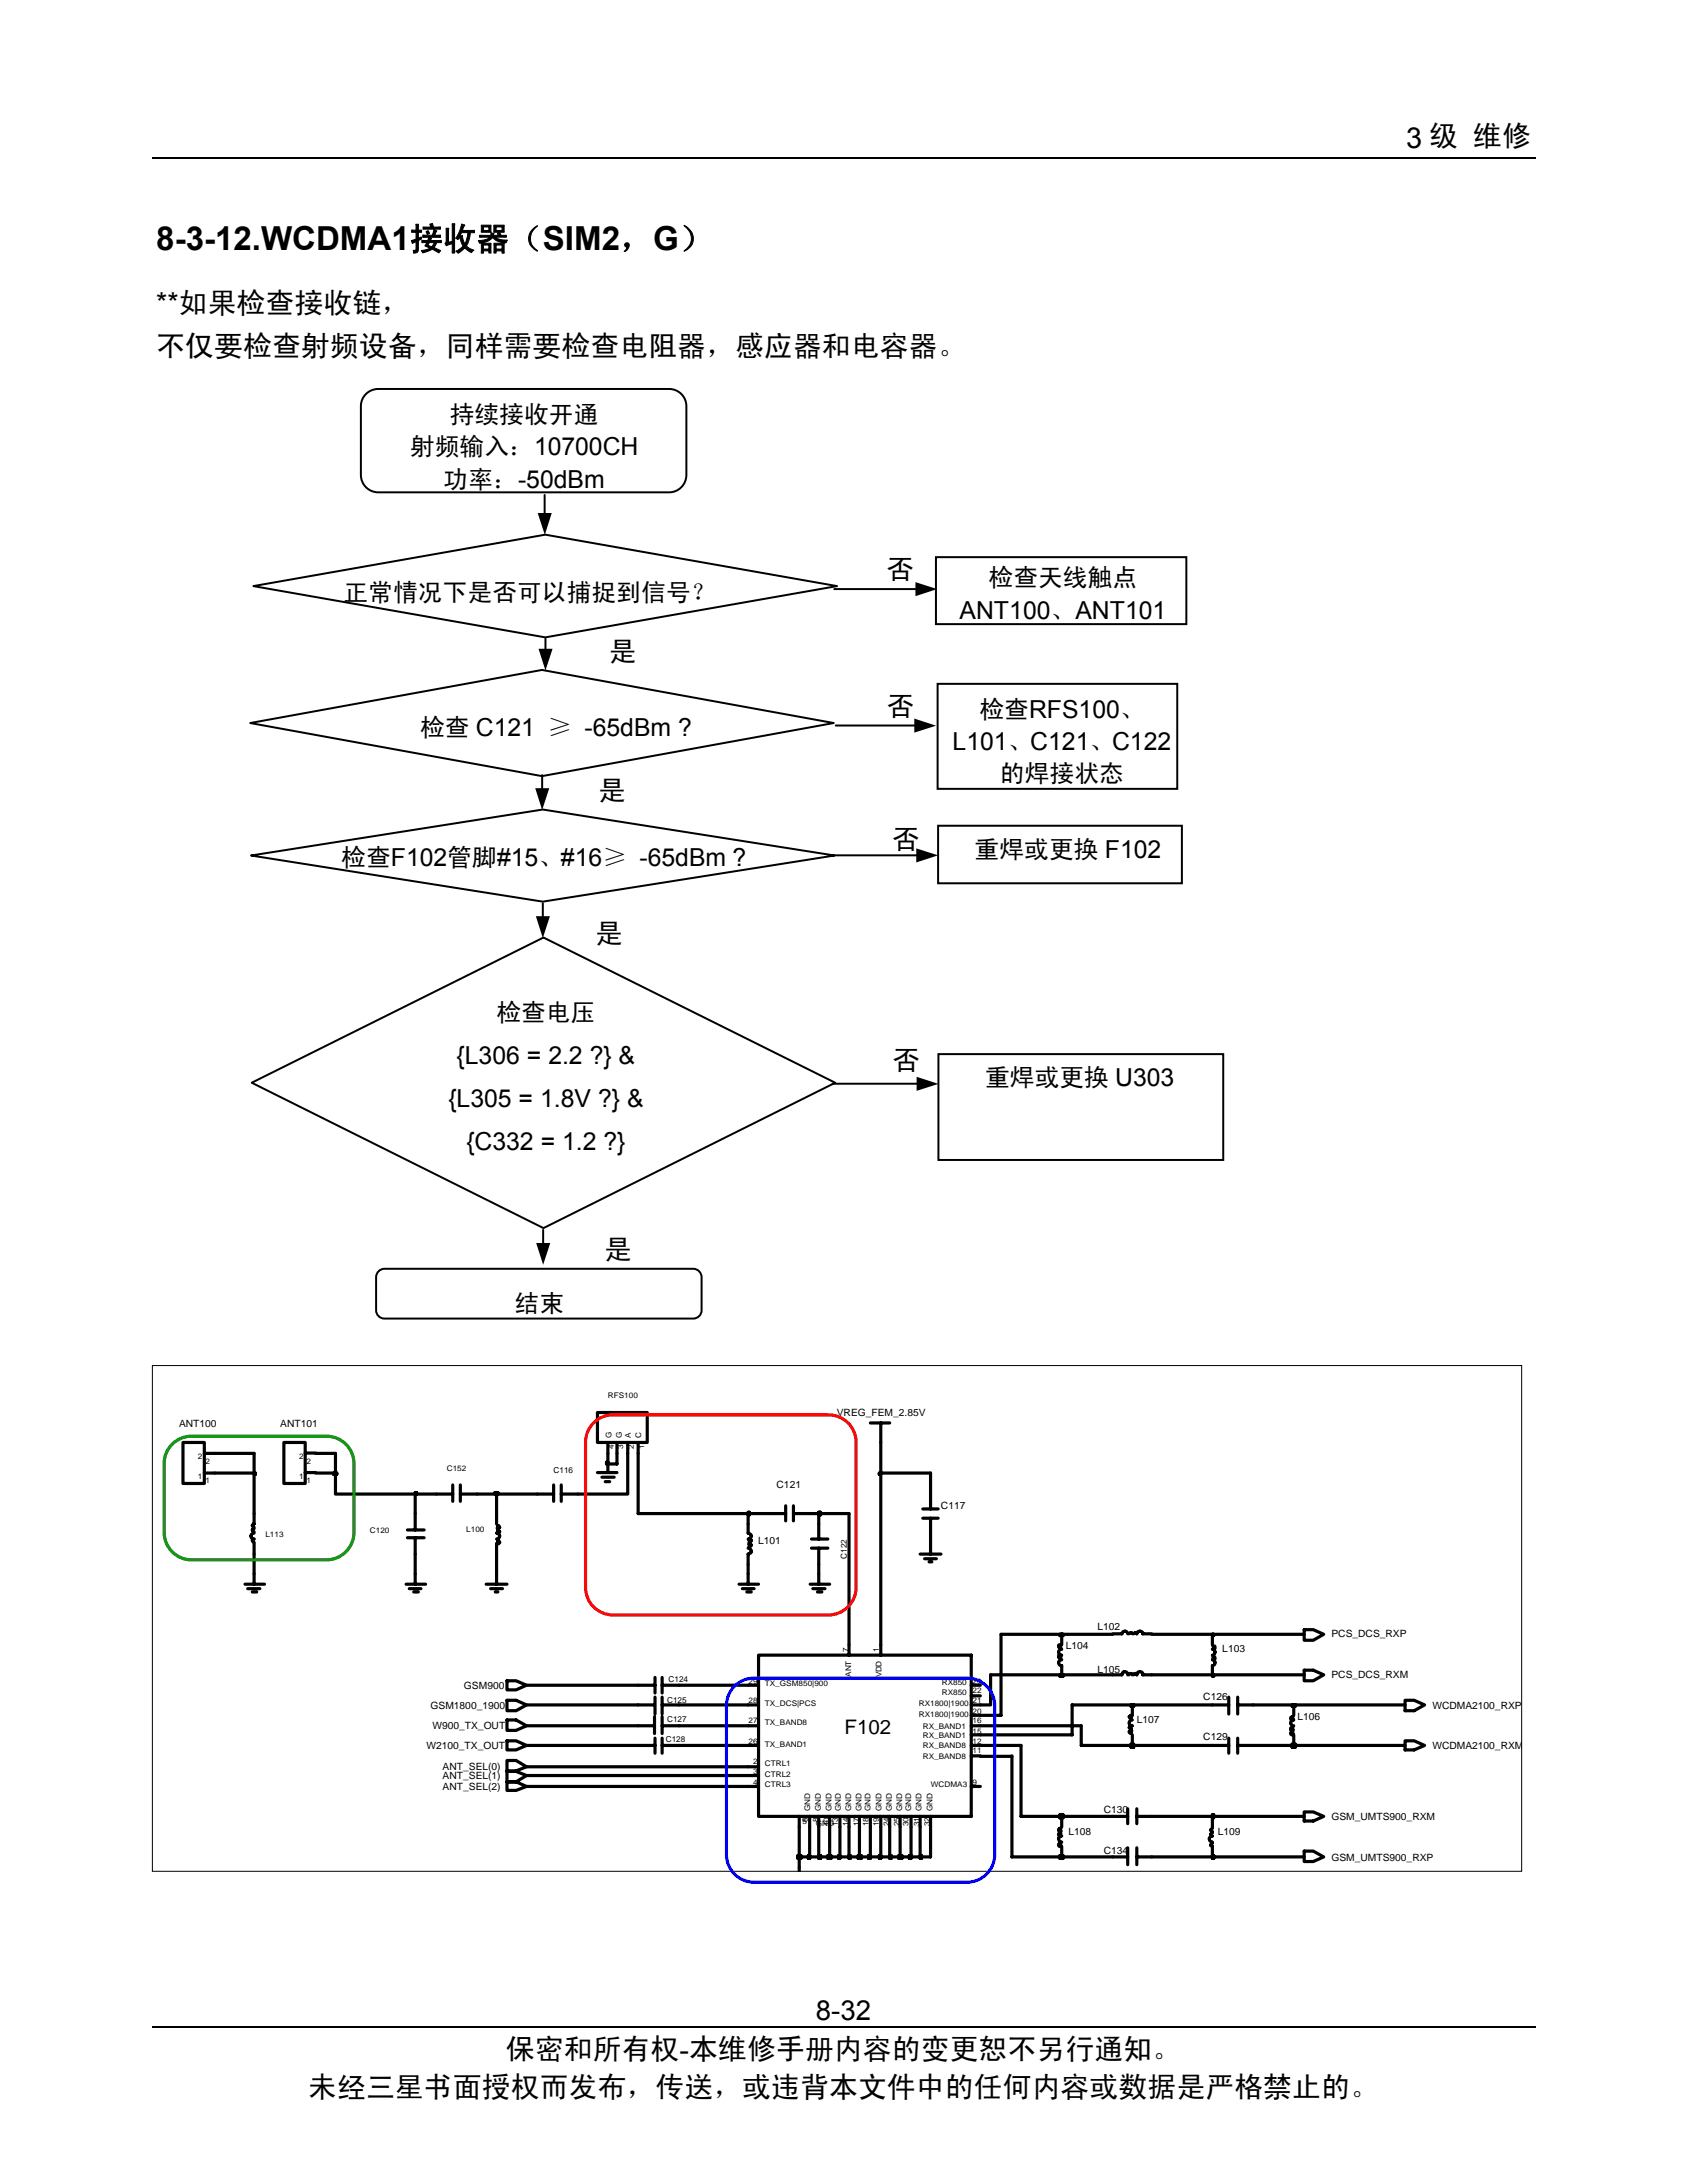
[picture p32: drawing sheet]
<svg xmlns="http://www.w3.org/2000/svg" width="216mm" height="279mm" viewBox="0 0 216 279" stroke-linecap="round" stroke-linejoin="round" font-family="sans-serif">
<defs><g id="words">
<text font-size="4.2" x="20" y="32">8-3-12.WCDMA1接收器（SIM2，G）</text>
<g font-size="3.7">
<text x="180" y="18.9">3 级 维修</text>
<text x="20" y="40.1">**如果检查接收链，</text>
<text x="20" y="45.6">不仅要检查射频设备，同样需要检查电阻器，感应器和电容器。</text>
<text x="64.7" y="263.5">保密和所有权-本维修手册内容的变更恕不另行通知。</text>
<text x="39.4" y="268.3">未经三星书面授权而发布，传送，或违背本文件中的任何内容或数据是严格禁止的。</text>
</g>
<g font-size="3.5">
<text x="113.5" y="74.1">否</text>
<text x="77.9" y="84.5">是</text>
<text x="113.5" y="91.6">否</text>
<text x="76.5" y="102.3">是</text>
<text x="114.2" y="108.7">否</text>
<text x="76.2" y="120.8">是</text>
<text x="114.2" y="137">否</text>
<text x="77.3" y="161.1">是</text>
<text x="104.4" y="258.5">8-32</text>
</g>
<g font-size="3.2">
<text x="52.5" y="58.3">射频输入：10700CH</text>
<text x="57.6" y="54.1">持续接收开通</text>
<text x="56.8" y="62.4">功率：-50dBm</text>
<text x="44" y="76.9">正常情况下是否可以捕捉到信号？</text>
<text x="126.5" y="75">检查天线触点</text>
<text x="122.8" y="79.2">ANT100、ANT101</text>
<text x="53.8" y="94.2">检查 C121 ≥ -65dBm ?</text>
<text x="121.9" y="96">L101、C121、C122</text>
<text x="125.3" y="91.9">检查RFS100、</text>
<text x="128" y="100.1">的焊接状态</text>
<text x="43.7" y="110.8">检查F102管脚#15、#16≥ -65dBm ?</text>
<text x="124.7" y="109.8">重焊或更换 F102</text>
<text x="63.5" y="130.7">检查电压</text>
<text x="58.4" y="136.2">{L306 = 2.2 ?} &amp;</text>
<text x="57.4" y="141.7">{L305 = 1.8V ?} &amp;</text>
<text x="126.1" y="138.9">重焊或更换 U303</text>
<text x="59.7" y="147.2">{C332 = 1.2 ?}</text>
<text x="65.9" y="167.9">结束</text>
</g>
<text font-size="2.6" x="108.1" y="221.9">F102</text>
<g font-size="1.3">
<text x="22.9" y="182.6">ANT100</text>
<text x="35.9" y="182.6">ANT101</text>
<text x="107.1" y="181.3">VREG_FEM_2.85V</text>
<text x="99.4" y="190.4">C121</text>
<text x="97" y="197.6">L101</text>
<text x="120.4" y="193.1">C117</text>
<text x="140.4" y="208.6">L102</text>
<text x="170.4" y="209.6">PCS_DCS_RXP</text>
<text x="136.4" y="211.1">L104</text>
<text x="140.4" y="214.2">L105</text>
<text x="156.4" y="211.4">L103</text>
<text x="170.4" y="214.8">PCS_DCS_RXM</text>
<text x="55.1" y="218.7">GSM1800_1900</text>
<text x="55.3" y="221.3">W900_TX_OUT</text>
<text x="59.4" y="216.2">GSM900</text>
<text x="145.5" y="220.5">L107</text>
<text x="154" y="217.6">C126</text>
<text x="166" y="220.1">L106</text>
<text x="183.3" y="218.7">WCDMA2100_RXP</text>
<text x="54.6" y="223.9">W2100_TX_OUT</text>
<text x="56.6" y="226.5">ANT_SEL(0)</text>
<text x="56.6" y="227.7">ANT_SEL(1)</text>
<text x="154" y="222.7">C129</text>
<text x="183.3" y="223.9">WCDMA2100_RXM</text>
<text x="56.6" y="229">ANT_SEL(2)</text>
<text x="141.3" y="232.1">C130</text>
<text x="170.4" y="232.9">GSM_UMTS900_RXM</text>
<text x="136.7" y="234.8">L108</text>
<text x="141.3" y="237.3">C134</text>
<text x="155.9" y="234.8">L109</text>
<text x="170.4" y="238.2">GSM_UMTS900_RXP</text>
</g>
<g font-size="1">
<text x="77.8" y="179">RFS100</text>
<text x="78.2" y="184.1" transform="rotate(-90 78.2 184.1)">G</text>
<text x="78.6" y="185.4" transform="rotate(-90 78.6 185.4)">4</text>
<text x="79.6" y="184.1" transform="rotate(-90 79.6 184.1)">G</text>
<text x="79.7" y="185.4" transform="rotate(-90 79.7 185.4)">3</text>
<text x="80.7" y="184.1" transform="rotate(-90 80.7 184.1)">A</text>
<text x="81.1" y="185.4" transform="rotate(-90 81.1 185.4)">2</text>
<text x="82" y="184.1" transform="rotate(-90 82 184.1)">C</text>
<text x="82.5" y="185.4" transform="rotate(-90 82.5 185.4)">1</text>
<text x="25.3" y="189.3">1</text>
<text x="25.3" y="186.8">2</text>
<text x="26.3" y="189.9">1</text>
<text x="26.3" y="187.4">2</text>
<text x="38.3" y="189.3">1</text>
<text x="38.3" y="186.8">2</text>
<text x="39.2" y="189.9">1</text>
<text x="39.2" y="187.4">2</text>
<text x="57.2" y="188.3">C152</text>
<text x="70.9" y="188.5">C116</text>
<text x="34" y="196.7">L113</text>
<text x="47.3" y="196.2">C120</text>
<text x="59.7" y="196">L100</text>
<text x="108.4" y="199.5" transform="rotate(-90 108.4 199.5)">C122</text>
<text x="85.6" y="215.3">C124</text>
<text x="95.8" y="215.5">29</text>
<text x="97.9" y="215.8">TX_GSM850|900</text>
<text x="108.6" y="211.4" transform="rotate(-90 108.6 211.4)">7</text>
<text x="108.9" y="214.6" transform="rotate(-90 108.9 214.6)">ANT</text>
<text x="112.5" y="211.4" transform="rotate(-90 112.5 211.4)">1</text>
<text x="112.8" y="214.7" transform="rotate(-90 112.8 214.7)">VDD</text>
<text x="120.5" y="215.6">RX850</text>
<text x="124.5" y="215.5">23</text>
<text x="85.4" y="218">C125</text>
<text x="85.4" y="220.4">C127</text>
<text x="95.8" y="220.5">27</text>
<text x="95.8" y="218">28</text>
<text x="97.9" y="220.8">TX_BAND8</text>
<text x="97.9" y="218.3">TX_DCS|PCS</text>
<text x="117.6" y="218.3">RX1800|1900</text>
<text x="117.6" y="219.7">RX1800|1900</text>
<text x="118.1" y="221.2">RX_BAND1</text>
<text x="120.5" y="217">RX850</text>
<text x="124.5" y="216.7">22</text>
<text x="124.5" y="221.9">15</text>
<text x="124.5" y="220.5">16</text>
<text x="124.5" y="219.4">20</text>
<text x="124.5" y="218">21</text>
<text x="85.2" y="222.9">C128</text>
<text x="95.8" y="223.2">26</text>
<text x="96.4" y="225.7">2</text>
<text x="96.4" y="227.1">3</text>
<text x="97.9" y="223.6">TX_BAND1</text>
<text x="97.9" y="226.1">CTRL1</text>
<text x="97.9" y="227.4">CTRL2</text>
<text x="118.1" y="222.4">RX_BAND1</text>
<text x="118.1" y="225.1">RX_BAND8</text>
<text x="118.1" y="223.7">RX_BAND8</text>
<text x="124.5" y="224.4">11</text>
<text x="124.5" y="223.2">12</text>
<text x="96.4" y="228.4">4</text>
<text x="97.9" y="228.8">CTRL3</text>
<text x="102.7" y="233.4">5</text>
<text x="103.4" y="233.2" transform="rotate(-90 103.4 233.2)">6</text>
<text x="103.7" y="231.7" transform="rotate(-90 103.7 231.7)">GND</text>
<text x="104.4" y="233.8">GND</text>
<text x="104.8" y="233.2" transform="rotate(-90 104.8 233.2)">8</text>
<text x="105" y="231.7" transform="rotate(-90 105 231.7)">GND</text>
<text x="106.1" y="233.8" transform="rotate(-90 106.1 233.8)">10</text>
<text x="106.4" y="231.7" transform="rotate(-90 106.4 231.7)">GND</text>
<text x="107.2" y="233.8" transform="rotate(-90 107.2 233.8)">13</text>
<text x="107.6" y="231.7" transform="rotate(-90 107.6 231.7)">GND</text>
<text x="108.6" y="233.8" transform="rotate(-90 108.6 233.8)">14</text>
<text x="108.9" y="231.7" transform="rotate(-90 108.9 231.7)">GND</text>
<text x="110" y="233.8" transform="rotate(-90 110 233.8)">17</text>
<text x="110.3" y="231.7" transform="rotate(-90 110.3 231.7)">GND</text>
<text x="111.1" y="233.8" transform="rotate(-90 111.1 233.8)">18</text>
<text x="111.4" y="231.7" transform="rotate(-90 111.4 231.7)">GND</text>
<text x="112.5" y="233.8" transform="rotate(-90 112.5 233.8)">19</text>
<text x="112.8" y="231.7" transform="rotate(-90 112.8 231.7)">GND</text>
<text x="113.8" y="233.8" transform="rotate(-90 113.8 233.8)">24</text>
<text x="114.1" y="231.7" transform="rotate(-90 114.1 231.7)">GND</text>
<text x="115.1" y="233.8" transform="rotate(-90 115.1 233.8)">25</text>
<text x="115.5" y="231.7" transform="rotate(-90 115.5 231.7)">GND</text>
<text x="116.3" y="233.8" transform="rotate(-90 116.3 233.8)">30</text>
<text x="116.6" y="231.7" transform="rotate(-90 116.6 231.7)">GND</text>
<text x="117.7" y="233.8" transform="rotate(-90 117.7 233.8)">31</text>
<text x="117.9" y="231.7" transform="rotate(-90 117.9 231.7)">GND</text>
<text x="119" y="233.8" transform="rotate(-90 119 233.8)">32</text>
<text x="119.1" y="228.8">WCDMA3</text>
<text x="119.3" y="231.7" transform="rotate(-90 119.3 231.7)">GND</text>
<text x="124.5" y="228.4">9</text>
</g>
</g></defs>
<path d="M19.5 20.3h177M19.5 259.4h177" fill="none" stroke="#000" stroke-width=".17"/>
<g fill="none" stroke="#000" stroke-width=".25">
<path d="M46.8 50.4l.5-.3 .5-.2 .6-.1h37.2a2.2 2.2 0 0 1 2.2 2.2v8.8a2.22 2.22 0 0 1-2.2 2.2h-37.2a2.22 2.22 0 0 1-2.2-2.2v-8.8l.1-.6 .2-.5zM32.4 75l37.4-6.6 37.3 6.6-37.3 6.6zM69.7 63.4v2.3M106.8 75.4h10.4M119.8 71.3h32v8.6h-32zM32 92.5l37.4-6.8 37.3 6.8-37.3 6.8zM69.4 99.2v1.7M69.8 81.7v1.4M107 92.9h10.1M120 87.5h30.7v13.5h-30.7zM32.1 109.5l37.4-5.9 37.3 5.9-37.3 5.9zM69.5 115.6v1.7"/>
<path d="M106.5 109.5h10.8M120.1 105.7h31.2v7.4h-31.2zM32.2 138.6l37.4-18.6 37.3 18.6-37.3 18.6zM106.6 138.7h10.7M120.1 134.9h36.4v13.6h-36.4zM69.5 157.4v1.7M48.6 162.6l.6-.2h39.5a1.08 1.08 0 0 1 1.1 1.1v4.2a1.06 1.06 0 0 1-1.1 1.1h-39.5a1.06 1.06 0 0 1-1.1-1.1v-4.2l.1-.4z"/>
</g>
<path d="M68.8 65.7h1.8l-.9 2.8zM117.2 74.5l2.7 .9-2.7 .9zM68.9 83h1.8l-.9 2.8zM117 92l2.8 .9-2.8 .9zM68.5 100.9h1.8l-.9 2.8zM68.6 117.3h1.8l-.9 2.8zM117.3 108.6l2.8 .9-2.8 .9zM117.3 137.8l2.8 .9-2.8 .9zM68.6 159.1h1.8l-.9 2.8z" fill="#000"/>
<g fill="none" stroke="#000" stroke-width=".41">
<path d="M23.4 184.6h2.7v5.3h-2.7zM26.1 186h1.4M26.1 188.5h1.4M32.5 196.2l-.2 .1-.2 .3 .1 .2 .3 .2-.2 .2 .2 .2M32.5 193.7v1.4h-.1l-.1 .1 .2 .3M32.5 195.6h-.1l-.1 .2 .2 .3M32.5 197.6v1.3M36.3 184.6h2.8v5.3h-2.8zM39.1 186h1.3M39.1 188.5h1.3M52.1 195.8h2.2M52.1 196.8h2.2"/>
<path d="M53.1 193.7v2.1M53.1 196.8v2.1M55.8 191.2h2.1M57.9 190.1v2.1M58.9 191.2h2.2M58.9 190.1v2.1M63.5 196.2l.4 .2 .1 .2-.1 .2-.4 .2M63.5 193.7v1.4M63.5 197.6v1.3M63.7 195.3h.1l.2 .2-.3 .1h-.1M63.7 195.9h.1l.2 .2-.2 .1h-.2M63.7 197.2h.1l.2 .2-.2 .2-.2-.1"/>
<path d="M68.8 191.2h2.1M70.9 190.1v2.1M71.8 191.2h2.2M71.8 190.1v2.1M76.5 180.8h6.3v3.8h-6.3zM76.5 188.5h2.5M77 189.1h1.6M77.5 189.6h.5M77.8 184.6v1.4M77.8 187.4v1.1M79 184.6v1.4M80.3 184.6v1.4"/>
<path d="M81.7 184.6v1.4M95.7 198.1l.4 .2v.3v.1l-.4 .2v1.3M95.7 195.1v1.1l.4 .2v.2v.2l-.4 .2M95.8 197h.1l.2 .2-.1 .1h-.1M95.8 197.6h.2l.1 .1-.1 .2h-.1M98.5 193.7h2M100.5 192.7v2M101.5 193.7h2.2M101.5 192.7v2M103.9 197h2M103.9 198.1h2M104.8 195.1v1.9"/>
<path d="M104.8 198.1v2.1M111.4 182.1h2.5M112.7 182.1v2.5M117.8 198.9h2.6M118.1 193.1h2M118.1 194.3h2M118.3 199.5h1.5M118.9 199.9h.4M119.1 191.2v1.9M119.1 194.3v1.9M119.1 197.6v1.3M31.4 202.8h2.5"/>
<path d="M31.7 203.3h1.6M32.3 203.8h.6M32.5 201.4v1.4M52 202.8h2.5M52.4 203.3h1.5M52.9 203.8h.6M53.1 201.4v1.4M62.2 202.8h2.7M62.8 203.3h1.5M63.4 203.8h.3M63.5 201.4v1.4M64.9 215.1h1.1l1.4 .6-1.4 .6h-1.1z"/>
<path d="M64.9 217.6h1.1l1.4 .6-1.4 .8h-1.1zM81.7 218.2h2.1M81.7 215.7h2.1M83.8 219.7v2.2M83.8 214.7v2M83.8 217.2v2.2M84.7 218.2h2.2M84.7 214.7v2M84.7 217.2v2.2M84.7 219.7v2.2M84.7 215.7h2.2M94.6 202.8h2.5"/>
<path d="M95 203.3h1.5M95.6 203.8h.5M95.7 218.2h1.4M95.7 215.7h1.4M95.7 201.4v1.4M97.1 211.8h27.2v20.7h-27.2zM103.7 202.8h2.5M104 203.3h1.6M104.6 203.8h.6M104.8 201.4v1.4M108.7 210.5v1.3M112.7 210.5v1.3"/>
<path d="M124.3 218.2h1.2M124.3 215.7h1.2M124.3 217h1.2M124.3 219.5h1.2M135.8 211.9l-.2-.1a.21 .21 0 0 0 0 .4h.2M135.8 210.6l-.2-.1a.19 .19 0 0 0-.1 .2 .19 .19 0 0 0 .1 .2h.2M135.9 212.4l-.3 .1-.1 .3 .1 .3 .3 .1v1.2M135.9 211.1h-.3a.41 .41 0 0 0-.1 .5 .41 .41 0 0 0 .4 .2M135.9 209.1v1.4M142.4 209.1h1.2l.2-.3h.2l.3 .1v.2M142.4 214.4h1.2l.2-.4h.1h.3l.1 .4M144.5 209.1l.2-.2 .2 .2"/>
<path d="M144.5 214.4l.1-.2h.3v.2M144.9 219.6l-.2-.1-.2 .2 .1 .2h.2M144.9 218.2v1.3M145.1 209.1l.2-.2 .2 .2 .1-.2a.44 .44 0 0 1 .6 0v.2h1.2M145.1 214.4l.1-.2h.3v.2l.1-.3a.44 .44 0 0 1 .6 0v.3h1.2M155.2 211.1h.1a.4 .4 0 0 1 0 .7h-.1M155.2 212.4l.3 .2v.2v.2l-.3 .2v1.2M155.2 209.2v1.3M155.2 218.2h2.1M155.2 210.7h.3v.1v.2h-.3M155.2 212.1l.1-.1 .2 .1v.3h-.3M157.3 217.2v2.2"/>
<path d="M158.4 218.2h2M158.4 217.2v2.2M165.5 219.8l-.1-.1-.2 .1v.2l.1 .1h.2M165.6 218.2v1.3M166.9 213.8h1.2l1.3 .6-1.3 .7h-1.2zM166.9 208.6h1.2l1.3 .6-1.3 .7h-1.2zM179.8 217.6h1.2l1.3 .6-1.3 .8h-1.2zM64.9 225.3h1.1l1.4 .8-1.4 .6h-1.1zM64.9 222.8h1.1l1.4 .6-1.4 .6h-1.1zM64.9 220.1h1.1l1.4 .8-1.4 .6h-1.1zM64.9 228.1h1.1l1.4 .5-1.4 .6h-1.1zM64.9 226.7h1.1l1.4 .5-1.4 .9h-1.1z"/>
<path d="M81.7 220.9h2.1M81.7 223.4h2.1M83.8 222.5v1.9M84.7 220.9h2.2M84.7 222.5v1.9M84.7 223.4h2.2M95.7 220.9h1.4M95.7 223.4h1.4M95.7 228.6h1.4M95.7 226.1h1.4M95.7 227.2h1.4M102.3 232.5v1.3"/>
<path d="M102.3 237.7v1.9M103.6 232.5v1.3M104.8 232.5v1.3M106.2 232.5v1.3M107.5 232.5v1.3M108.7 232.5v1.3M110 232.5v1.3M111.4 232.5v1.3M112.7 232.5v1.3M113.9 232.5v1.3M115.2 232.5v1.3M116.6 232.5v1.3"/>
<path d="M117.8 232.5v1.3M119.1 232.5v1.3M124.3 220.9h1.2M124.3 223.4h1.2M124.3 222h1.2M124.3 224.7h1.2M124.3 228.6h1.2M135.8 234.1h-.2a.19 .19 0 0 0-.1 .2 .19 .19 0 0 0 .3 .1M135.8 234.6h-.2a.19 .19 0 0 0-.1 .3 .19 .19 0 0 0 .3 0M135.8 236l-.1-.1a.2 .2 0 0 0-.2 .2 .2 .2 0 0 0 .2 .2h.1M135.9 235l-.3 .1-.1 .2 .1 .4 .3 .1M135.9 232.5v1.3"/>
<path d="M135.9 236.3v1.4M142.4 232.5h1.9M142.4 237.7h1.9M144.3 231.5v1.9M144.3 236.5v2.2M144.9 221.5h-.2l-.2 .1 .1 .2h.2M144.9 220.9h-.2l-.2 .2 .3 .2M144.9 220.1l-.3 .2-.1 .2 .1 .2 .3 .2M144.9 222v1.4M145.5 231.5v1.9M145.5 232.5h1.9M145.5 237.7h1.9"/>
<path d="M145.5 236.5v2.2M155.2 223.4h2.1M155.2 234l-.3 .2 .3 .2M155.2 234.6l-.3 .2 .3 .2-.3 .1-.1 .2 .1 .4 .3 .1M155.2 235.9l-.3 .3 .3 .1v1.4M155.2 232.5v1.3M157.3 222.5v1.9M158.4 222.5v1.9M158.4 223.4h2M165.5 221.1l-.3 .1v.2h.3M165.5 221.7l-.3 .1v.1l.1 .1h.2M165.6 220.1l-.4 .2v.2l.2 .3 .2 .1"/>
<path d="M165.6 222v1.4M166.9 231.9h1.2l1.3 .6-1.3 .6h-1.2zM166.9 236.9h1.2l1.3 .8-1.3 .6h-1.2zM179.8 222.8h1.2l1.3 .6-1.3 .6h-1.2z"/>
</g>
<path d="M102.1 237.5h.4v.4h-.4z" fill="#c2c2c2"/>
<path d="M102.1 237.5h.4v.4h-.4zM102.3 233.8v3.9h1.4" fill="none" stroke="#000" stroke-width=".41"/>
<path d="M103.4 237.5h.2v.4h-.2z" fill="#c2c2c2"/>
<path d="M103.4 237.5h.2v.4h-.2zM103.6 233.8v3.9h1.2" fill="none" stroke="#000" stroke-width=".41"/>
<path d="M104.8 237.5h.2v.4h-.2z" fill="#c2c2c2"/>
<path d="M104.8 237.5h.2v.4h-.2zM104.8 233.8v3.9h1.4" fill="none" stroke="#000" stroke-width=".41"/>
<path d="M105.9 237.5h.4v.4h-.4z" fill="#c2c2c2"/>
<path d="M105.9 237.5h.4v.4h-.4zM106.2 233.8v3.9h1.3" fill="none" stroke="#000" stroke-width=".41"/>
<path d="M107.3 237.5h.2v.4h-.2z" fill="#c2c2c2"/>
<path d="M107.3 237.5h.2v.4h-.2zM107.5 233.8v3.9h1.2" fill="none" stroke="#000" stroke-width=".41"/>
<path d="M108.7 237.5h.1v.4h-.1z" fill="#c2c2c2"/>
<path d="M108.7 237.5h.1v.4h-.1zM108.7 233.8v3.9h1.3" fill="none" stroke="#000" stroke-width=".41"/>
<path d="M109.8 237.5h.4v.4h-.4z" fill="#c2c2c2"/>
<path d="M109.8 237.5h.4v.4h-.4zM110 233.8v3.9h1.4" fill="none" stroke="#000" stroke-width=".41"/>
<path d="M111.2 237.5h.2v.4h-.2z" fill="#c2c2c2"/>
<path d="M111.2 237.5h.2v.4h-.2zM111.4 233.8v3.9h1.3" fill="none" stroke="#000" stroke-width=".41"/>
<path d="M112.5 237.5h.2v.4h-.2z" fill="#c2c2c2"/>
<path d="M112.5 237.5h.2v.4h-.2zM112.7 233.8v3.9h1.2" fill="none" stroke="#000" stroke-width=".41"/>
<path d="M113.9 237.5h.2v.4h-.2z" fill="#c2c2c2"/>
<path d="M113.9 237.5h.2v.4h-.2zM113.9 233.8v3.9h1.3" fill="none" stroke="#000" stroke-width=".41"/>
<path d="M115 237.5h.4v.4h-.4z" fill="#c2c2c2"/>
<path d="M115 237.5h.4v.4h-.4zM115.2 233.8v3.9h1.4" fill="none" stroke="#000" stroke-width=".41"/>
<path d="M116.4 237.5h.2v.4h-.2z" fill="#c2c2c2"/>
<path d="M116.4 237.5h.2v.4h-.2zM116.6 233.8v3.9h1.2" fill="none" stroke="#000" stroke-width=".41"/>
<path d="M117.8 237.5h.1v.4h-.1z" fill="#c2c2c2"/>
<path d="M117.8 237.5h.1v.4h-.1zM117.8 233.8v3.9h1.3v-3.9M129.5 224.7v13h6.4" fill="none" stroke="#000" stroke-width=".41"/>
<path d="M135.6 237.5h.4v.4h-.4z" fill="#c2c2c2"/>
<path d="M135.6 237.5h.4v.4h-.4zM135.9 237.7h6.5M147.4 237.7h7.8" fill="none" stroke="#000" stroke-width=".41"/>
<path d="M155.2 237.5h.1v.4h-.1z" fill="#c2c2c2"/>
<path d="M130.7 223.4v9.1h5.2M155.2 237.5h.1v.4h-.1zM155.2 237.5v.4h.1v-.4M155.2 237.7h11.7" fill="none" stroke="#000" stroke-width=".41"/>
<path d="M135.6 232.3h.4v.4h-.4z" fill="#c2c2c2"/>
<path d="M135.6 232.3h.4v.4h-.4zM135.6 232.2h.4v.5h-.4zM135.9 232.5h6.5M147.4 232.5h7.8" fill="none" stroke="#000" stroke-width=".41"/>
<path d="M155.2 232.3h.1v.4h-.1z" fill="#c2c2c2"/>
<path d="M67.4 228.6h28.3M67.4 227.2h28.3M67.4 226.1h28.3M67.4 223.4h14.3M86.9 223.4h8.8M125.5 224.8h4M125.5 223.4h5.2M138.4 220.9v2.5h6.5M155.2 232.2h.1v.5h-.1zM155.2 232.3v.4h.1v-.4M155.2 232.5h11.7" fill="none" stroke="#000" stroke-width=".41"/>
<path d="M144.7 223.2h.4v.4h-.4z" fill="#c2c2c2"/>
<path d="M144.7 223.2h.4v.4h-.4zM144.9 223.4h10.3M160.4 223.4h5.1" fill="none" stroke="#000" stroke-width=".41"/>
<path d="M165.4 223.2h.4v.4h-.4z" fill="#c2c2c2"/>
<path d="M67.4 218.2h14.3M86.9 218.2h8.8M126.8 214.4v3.8h-1.3M128.1 209.2v10.3h-2.6M144.9 218.2h-7.7v3.8h-11.7M67.4 220.9h14.3M86.9 220.9h8.8M125.5 220.9h12.9M165.4 223.2h.4v.4h-.4zM165.4 223.2v.4h.4v-.4M165.5 223.4h14.3" fill="none" stroke="#000" stroke-width=".41"/>
<path d="M144.7 218.2h.4v.2h-.4z" fill="#c2c2c2"/>
<path d="M144.7 218.2h.4v.2h-.4zM144.9 218.2h10.3M160.4 218.2h5.1" fill="none" stroke="#000" stroke-width=".41"/>
<path d="M165.4 218.2h.4v.2h-.4z" fill="#c2c2c2"/>
<path d="M67.4 215.7h14.3M86.9 215.7h8.8M126.8 214.4h9.1M165.4 218.2h.4v.2h-.4zM165.4 218.2v.2h.4v-.2M165.5 218.2h14.3" fill="none" stroke="#000" stroke-width=".41"/>
<path d="M135.6 214.4h.4v.1h-.4z" fill="#c2c2c2"/>
<path d="M135.6 214.4h.4v.1h-.4zM135.9 214.4h6.5M147.4 214.4h7.8" fill="none" stroke="#000" stroke-width=".41"/>
<path d="M155.2 214.4h.1v.1h-.1z" fill="#c2c2c2"/>
<path d="M108.7 193.7v16.8M112.7 188.5v22M128.1 209.2h7.8M155.2 214.4h.1v.1h-.1zM155.3 214.4v.1h-.1v-.1h11.7" fill="none" stroke="#000" stroke-width=".41"/>
<path d="M135.6 209.2h.4v.1h-.4z" fill="#c2c2c2"/>
<path d="M135.6 209.2h.4v.1h-.4zM135.9 209.2h6.5M147.4 209.2h7.8" fill="none" stroke="#000" stroke-width=".41"/>
<path d="M155.2 209.2h.1v.1h-.1z" fill="#c2c2c2"/>
<g fill="none" stroke="#000" stroke-width=".41">
<path d="M32.5 188.5v5.2M32.5 198.9v2.5M53.1 191.2v2.5M53.1 198.9v2.5M63.5 191.2v2.5M63.5 198.9v2.5M81.7 186v7.7h14v1.4M104.8 193.7v1.4M119.1 196.2v1.4M95.7 200.2v1.2M104.8 200.2v1.2M155.2 209.2h.1v.1h-.1z"/>
<path d="M155.3 209.2v.1h-.1v-.1h11.7"/>
</g>
<path d="M95.7 193.6h.2v.3h-.2z" fill="#c2c2c2"/>
<path d="M95.7 193.6h.2v.3h-.2zM95.7 193.6v.3h.2v-.3M95.7 193.7h2.8M103.7 193.7h1.1" fill="none" stroke="#000" stroke-width=".41"/>
<path d="M104.8 193.6h.2v.3h-.2z" fill="#c2c2c2"/>
<path d="M42.9 188.5v2.7h10.2M104.8 193.6h.2v.3h-.2zM104.8 193.7h3.9" fill="none" stroke="#000" stroke-width=".41"/>
<path d="M53.1 191h.2v.2h-.2z" fill="#c2c2c2"/>
<path d="M53.1 191h.2v.2h-.2zM53.1 191.2h2.7M61.1 191.2h2.4" fill="none" stroke="#000" stroke-width=".41"/>
<path d="M63.3 191h.4v.2h-.4z" fill="#c2c2c2"/>
<path d="M27.5 188.5h5M63.3 191h.4v.2h-.4zM63.4 191h.3v.2h-.3zM63.5 191.2h5.3M80.3 186v5.2h-6.3M119.1 188.5v2.7" fill="none" stroke="#000" stroke-width=".41"/>
<path d="M32.5 188.5h.2v.2h-.2z" fill="#c2c2c2"/>
<path d="M32.5 188.5h.2v.2h-.2zM32.5 186v2.7h.2v-.2M40.4 188.5h2.5" fill="none" stroke="#000" stroke-width=".41"/>
<path d="M42.7 188.5h.4v.2h-.4z" fill="#c2c2c2"/>
<path d="M42.7 188.5h.4v.2h-.4zM42.7 188.5v.2h.4v-.2M42.9 186v2.5" fill="none" stroke="#000" stroke-width=".41"/>
<path d="M112.5 188.5h.2v.2h-.2z" fill="#c2c2c2"/>
<path d="M112.5 188.5h.2v.2h-.2zM112.7 184.6v3.9h6.4" fill="none" stroke="#000" stroke-width=".41"/>
<path d="M77.6 187.1h.2v.3h-.2z" fill="#c2c2c2"/>
<path d="M27.5 186h5M40.4 186h2.5M77.6 187.1h.2v.3h-.2zM77.8 186v1.4h1.2v-1.4" fill="none" stroke="#000" stroke-width=".41"/>
<path d="M19.5 174.8h175.2v64.7h-175.2z" fill="none" stroke="#000" stroke-width=".13"/>
<path d="M22 184.8a3.5 3.5 0 0 1 2.5-1h17.3a3.5 3.5 0 0 1 3.5 3.5v8.8a3.5 3.5 0 0 1-3.5 3.5h-17.3a3.5 3.5 0 0 1-3.5-3.5v-8.8a3.5 3.5 0 0 1 1-2.5z" fill="none" stroke="#009300" stroke-width=".4"/>
<path d="M76 182.1a3.5 3.5 0 0 1 2.5-1h27.5a3.5 3.5 0 0 1 3.6 3.5v18.6a3.5 3.5 0 0 1-3.6 3.5h-27.5a3.5 3.5 0 0 1-3.6-3.5v-18.6a3.5 3.5 0 0 1 1.1-2.5z" fill="none" stroke="#f00" stroke-width=".4"/>
<path d="M94 215.8a3.5 3.5 0 0 1 2.5-1h27.3a3.5 3.5 0 0 1 3.5 3.5v19.1a3.5 3.5 0 0 1-3.5 3.5h-27.3a3.5 3.5 0 0 1-3.5-3.5v-19.1a3.5 3.5 0 0 1 1-2.5z" fill="none" stroke="#00f" stroke-width=".4"/>
<use href="#words"/>
</svg>
